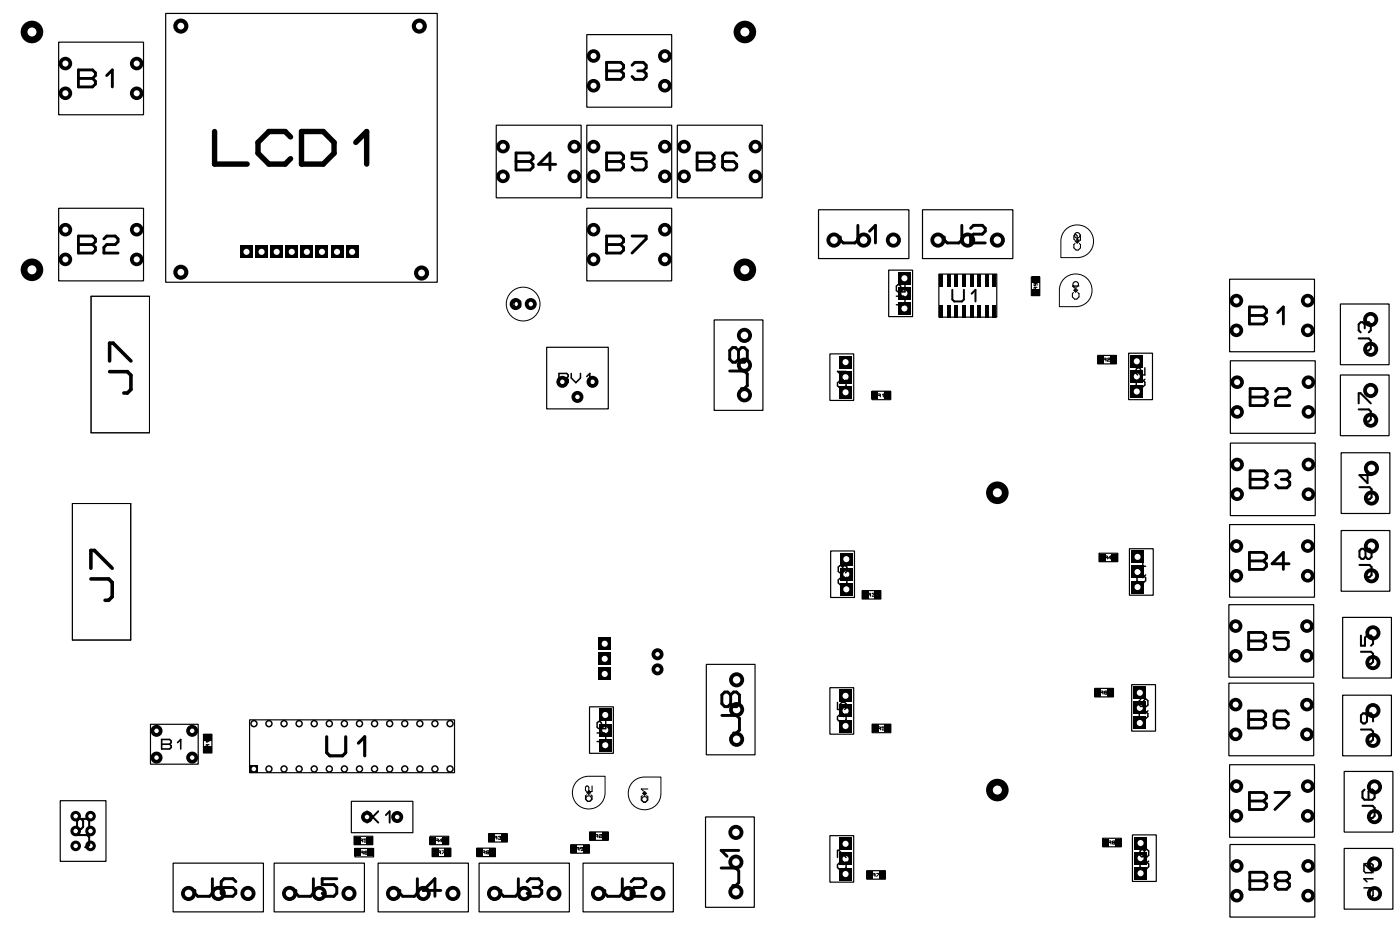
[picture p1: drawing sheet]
<svg xmlns="http://www.w3.org/2000/svg" width="236mm" height="156mm" viewBox="0 0 236 156" stroke-linecap="round" stroke-linejoin="round" font-family="sans-serif">
<circle cx="167.9" cy="132.9" r="1.9" fill="#000"/>
<circle cx="167.9" cy="132.9" r=".76" fill="#fff"/>
<circle cx="167.9" cy="82.9" r="1.9" fill="#000"/>
<circle cx="167.9" cy="82.9" r=".76" fill="#fff"/>
<circle cx="140.4" cy="40.4" r="1.27" fill="#000"/>
<circle cx="140.4" cy="40.4" r=".63" fill="#fff"/>
<circle cx="145.4" cy="40.4" r="1.27" fill="#000"/>
<circle cx="145.4" cy="40.4" r=".63" fill="#fff"/>
<circle cx="150.4" cy="40.4" r="1.27" fill="#000"/>
<circle cx="150.4" cy="40.4" r=".63" fill="#fff"/>
<circle cx="157.9" cy="40.4" r="1.27" fill="#000"/>
<circle cx="157.9" cy="40.4" r=".63" fill="#fff"/>
<circle cx="162.9" cy="40.4" r="1.27" fill="#000"/>
<circle cx="162.9" cy="40.4" r=".63" fill="#fff"/>
<circle cx="167.9" cy="40.4" r="1.27" fill="#000"/>
<circle cx="167.9" cy="40.4" r=".63" fill="#fff"/>
<circle cx="208.2" cy="145.6" r="1.14" fill="#000"/>
<circle cx="208.2" cy="145.6" r=".51" fill="#fff"/>
<circle cx="220.2" cy="145.6" r="1.14" fill="#000"/>
<circle cx="220.2" cy="145.6" r=".51" fill="#fff"/>
<circle cx="220.2" cy="150.6" r="1.14" fill="#000"/>
<circle cx="220.2" cy="150.6" r=".51" fill="#fff"/>
<circle cx="208.2" cy="150.6" r="1.14" fill="#000"/>
<circle cx="208.2" cy="150.6" r=".51" fill="#fff"/>
<circle cx="208.1" cy="132.2" r="1.14" fill="#000"/>
<circle cx="208.1" cy="132.2" r=".51" fill="#fff"/>
<circle cx="220.1" cy="132.2" r="1.14" fill="#000"/>
<circle cx="220.1" cy="132.2" r=".51" fill="#fff"/>
<circle cx="220.1" cy="137.2" r="1.14" fill="#000"/>
<circle cx="220.1" cy="137.2" r=".51" fill="#fff"/>
<circle cx="208.1" cy="137.2" r="1.14" fill="#000"/>
<circle cx="208.1" cy="137.2" r=".51" fill="#fff"/>
<circle cx="231.4" cy="150.3" r="1.27" fill="#000"/>
<circle cx="231.4" cy="150.3" r=".63" fill="#fff"/>
<circle cx="231.4" cy="145.3" r="1.27" fill="#000"/>
<circle cx="231.4" cy="145.3" r=".63" fill="#fff"/>
<circle cx="231.4" cy="137.4" r="1.27" fill="#000"/>
<circle cx="231.4" cy="137.4" r=".63" fill="#fff"/>
<circle cx="231.4" cy="132.4" r="1.27" fill="#000"/>
<circle cx="231.4" cy="132.4" r=".63" fill="#fff"/>
<circle cx="208" cy="118.5" r="1.14" fill="#000"/>
<circle cx="208" cy="118.5" r=".51" fill="#fff"/>
<circle cx="220" cy="118.5" r="1.14" fill="#000"/>
<circle cx="220" cy="118.5" r=".51" fill="#fff"/>
<circle cx="220" cy="123.5" r="1.14" fill="#000"/>
<circle cx="220" cy="123.5" r=".51" fill="#fff"/>
<circle cx="208" cy="123.5" r="1.14" fill="#000"/>
<circle cx="208" cy="123.5" r=".51" fill="#fff"/>
<circle cx="208" cy="105.3" r="1.14" fill="#000"/>
<circle cx="208" cy="105.3" r=".51" fill="#fff"/>
<circle cx="220" cy="105.3" r="1.14" fill="#000"/>
<circle cx="220" cy="105.3" r=".51" fill="#fff"/>
<circle cx="220" cy="110.3" r="1.14" fill="#000"/>
<circle cx="220" cy="110.3" r=".51" fill="#fff"/>
<circle cx="208" cy="110.3" r="1.14" fill="#000"/>
<circle cx="208" cy="110.3" r=".51" fill="#fff"/>
<circle cx="208.1" cy="91.8" r="1.14" fill="#000"/>
<circle cx="208.1" cy="91.8" r=".51" fill="#fff"/>
<circle cx="220.1" cy="91.8" r="1.14" fill="#000"/>
<circle cx="220.1" cy="91.8" r=".51" fill="#fff"/>
<circle cx="220.1" cy="96.8" r="1.14" fill="#000"/>
<circle cx="220.1" cy="96.8" r=".51" fill="#fff"/>
<circle cx="208.1" cy="96.8" r="1.14" fill="#000"/>
<circle cx="208.1" cy="96.8" r=".51" fill="#fff"/>
<circle cx="208.2" cy="78.1" r="1.14" fill="#000"/>
<circle cx="208.2" cy="78.1" r=".51" fill="#fff"/>
<circle cx="220.2" cy="78.1" r="1.14" fill="#000"/>
<circle cx="220.2" cy="78.1" r=".51" fill="#fff"/>
<circle cx="220.2" cy="83.1" r="1.14" fill="#000"/>
<circle cx="220.2" cy="83.1" r=".51" fill="#fff"/>
<circle cx="208.2" cy="83.1" r="1.14" fill="#000"/>
<circle cx="208.2" cy="83.1" r=".51" fill="#fff"/>
<circle cx="208.2" cy="64.3" r="1.14" fill="#000"/>
<circle cx="208.2" cy="64.3" r=".51" fill="#fff"/>
<circle cx="220.2" cy="64.3" r="1.14" fill="#000"/>
<circle cx="220.2" cy="64.3" r=".51" fill="#fff"/>
<circle cx="220.2" cy="69.3" r="1.14" fill="#000"/>
<circle cx="220.2" cy="69.3" r=".51" fill="#fff"/>
<circle cx="208.2" cy="69.3" r="1.14" fill="#000"/>
<circle cx="208.2" cy="69.3" r=".51" fill="#fff"/>
<circle cx="208.1" cy="50.6" r="1.14" fill="#000"/>
<circle cx="208.1" cy="50.6" r=".51" fill="#fff"/>
<circle cx="220.1" cy="50.6" r="1.14" fill="#000"/>
<circle cx="220.1" cy="50.6" r=".51" fill="#fff"/>
<circle cx="220.1" cy="55.6" r="1.14" fill="#000"/>
<circle cx="220.1" cy="55.6" r=".51" fill="#fff"/>
<circle cx="208.1" cy="55.6" r="1.14" fill="#000"/>
<circle cx="208.1" cy="55.6" r=".51" fill="#fff"/>
<circle cx="231.1" cy="124.5" r="1.27" fill="#000"/>
<circle cx="231.1" cy="124.5" r=".63" fill="#fff"/>
<circle cx="231.1" cy="119.5" r="1.27" fill="#000"/>
<circle cx="231.1" cy="119.5" r=".63" fill="#fff"/>
<circle cx="231.1" cy="111.4" r="1.27" fill="#000"/>
<circle cx="231.1" cy="111.4" r=".63" fill="#fff"/>
<circle cx="231.1" cy="106.4" r="1.27" fill="#000"/>
<circle cx="231.1" cy="106.4" r=".63" fill="#fff"/>
<circle cx="230.8" cy="96.8" r="1.27" fill="#000"/>
<circle cx="230.8" cy="96.8" r=".63" fill="#fff"/>
<circle cx="230.8" cy="91.8" r="1.27" fill="#000"/>
<circle cx="230.8" cy="91.8" r=".63" fill="#fff"/>
<circle cx="230.8" cy="83.8" r="1.27" fill="#000"/>
<circle cx="230.8" cy="83.8" r=".63" fill="#fff"/>
<circle cx="230.8" cy="78.8" r="1.27" fill="#000"/>
<circle cx="230.8" cy="78.8" r=".63" fill="#fff"/>
<circle cx="230.7" cy="70.7" r="1.27" fill="#000"/>
<circle cx="230.7" cy="70.7" r=".63" fill="#fff"/>
<circle cx="230.7" cy="65.7" r="1.27" fill="#000"/>
<circle cx="230.7" cy="65.7" r=".63" fill="#fff"/>
<circle cx="230.7" cy="58.7" r="1.27" fill="#000"/>
<circle cx="230.7" cy="58.7" r=".63" fill="#fff"/>
<circle cx="230.7" cy="53.7" r="1.27" fill="#000"/>
<circle cx="230.7" cy="53.7" r=".63" fill="#fff"/>
<g fill="#000">
<path d="M151.2 50.9h2v2h-2zM158.1 46.1h.7v2h-.7zM158.1 51.3h.7v2h-.7zM159.4 46.1h.6v2h-.6zM159.4 51.3h.6v2h-.6zM160.7 46.1h.6v2h-.6zM160.7 51.3h.6v2h-.6zM161.9 46.1h.7v2h-.7zM161.9 51.3h.7v2h-.7zM163.2 46.1h.7v2h-.7zM163.2 51.3h.7v2h-.7zM164.5 46.1h.6v2h-.6z"/>
<path d="M164.5 51.3h.6v2h-.6zM165.8 46.1h.6v2h-.6zM165.8 51.3h.6v2h-.6zM167 46.1h.7v2h-.7zM167 51.3h.7v2h-.7z"/>
</g>
<circle cx="152.2" cy="51.9" r=".51" fill="#fff"/>
<path d="M151.2 48.3h2v2h-2z" fill="#000"/>
<circle cx="152.2" cy="49.3" r=".51" fill="#fff"/>
<path d="M151.2 45.8h2v2h-2z" fill="#000"/>
<circle cx="152.2" cy="46.8" r=".51" fill="#fff"/>
<circle cx="181.3" cy="39.6" r=".56" fill="#000"/>
<circle cx="181.3" cy="39.6" r=".37" fill="#fff"/>
<circle cx="181.1" cy="47.8" r=".56" fill="#000"/>
<circle cx="181.1" cy="47.8" r=".37" fill="#fff"/>
<path d="M141.3 65h2v2h-2z" fill="#000"/>
<circle cx="142.3" cy="66" r=".51" fill="#fff"/>
<path d="M141.3 62.4h2v2h-2z" fill="#000"/>
<circle cx="142.3" cy="63.4" r=".51" fill="#fff"/>
<path d="M141.3 59.9h2v2h-2z" fill="#000"/>
<circle cx="142.3" cy="60.9" r=".51" fill="#fff"/>
<path d="M190.3 59.8h2.1v2h-2.1z" fill="#000"/>
<circle cx="191.3" cy="60.8" r=".51" fill="#fff"/>
<path d="M190.3 62.3h2.1v2h-2.1z" fill="#000"/>
<circle cx="191.3" cy="63.3" r=".51" fill="#fff"/>
<path d="M190.3 64.8h2.1v2.1h-2.1z" fill="#000"/>
<circle cx="191.3" cy="65.8" r=".51" fill="#fff"/>
<path d="M141.4 98.1h2.1v2h-2.1z" fill="#000"/>
<circle cx="142.5" cy="99.1" r=".51" fill="#fff"/>
<path d="M141.4 95.6h2.1v2h-2.1z" fill="#000"/>
<circle cx="142.5" cy="96.6" r=".51" fill="#fff"/>
<path d="M141.4 93h2.1v2h-2.1z" fill="#000"/>
<circle cx="142.5" cy="94" r=".51" fill="#fff"/>
<path d="M190.5 92.6h2v2.1h-2z" fill="#000"/>
<circle cx="191.5" cy="93.7" r=".51" fill="#fff"/>
<path d="M190.5 95.2h2v2h-2z" fill="#000"/>
<circle cx="191.5" cy="96.2" r=".51" fill="#fff"/>
<path d="M190.5 97.7h2v2h-2z" fill="#000"/>
<circle cx="191.5" cy="98.7" r=".51" fill="#fff"/>
<path d="M141.3 121.1h2v2h-2z" fill="#000"/>
<circle cx="142.3" cy="122.1" r=".51" fill="#fff"/>
<path d="M141.3 118.6h2v2h-2z" fill="#000"/>
<circle cx="142.3" cy="119.6" r=".51" fill="#fff"/>
<path d="M141.3 116h2v2h-2z" fill="#000"/>
<circle cx="142.3" cy="117" r=".51" fill="#fff"/>
<path d="M190.8 115.5h2.1v2h-2.1z" fill="#000"/>
<circle cx="191.9" cy="116.5" r=".51" fill="#fff"/>
<path d="M190.8 118h2.1v2.1h-2.1z" fill="#000"/>
<circle cx="191.9" cy="119.1" r=".51" fill="#fff"/>
<path d="M190.8 120.6h2.1v2h-2.1z" fill="#000"/>
<circle cx="191.9" cy="121.6" r=".51" fill="#fff"/>
<path d="M141.3 146h2v2h-2z" fill="#000"/>
<circle cx="142.3" cy="147" r=".51" fill="#fff"/>
<path d="M141.3 143.4h2v2.1h-2z" fill="#000"/>
<circle cx="142.3" cy="144.5" r=".51" fill="#fff"/>
<path d="M141.3 140.9h2v2h-2z" fill="#000"/>
<circle cx="142.3" cy="141.9" r=".51" fill="#fff"/>
<path d="M191 140.8h2v2h-2z" fill="#000"/>
<circle cx="192" cy="141.8" r=".51" fill="#fff"/>
<path d="M191 143.3h2v2h-2z" fill="#000"/>
<circle cx="192" cy="144.3" r=".51" fill="#fff"/>
<path d="M191 145.9h2v2h-2z" fill="#000"/>
<circle cx="192" cy="146.9" r=".51" fill="#fff"/>
<g fill="#000">
<path d="M173.7 46.6h1.3v1h-1.3zM173.7 48.7h1.3v1h-1.3zM184.8 59.9h1v1.2h-1zM186.9 59.9h1v1.2h-1zM146.8 65.8h1v1.3h-1zM148.9 65.8h1v1.3h-1zM145.1 99.4h1v1.2h-1zM147.3 99.4h1v1.2h-1zM185 93.2h1v1.2h-1zM187.1 93.2h1v1.2h-1zM184.3 115.9h1v1.2h-1zM186.4 115.9h1v1.2h-1z"/>
<path d="M42.1 128.7h1.3v1.3h-1.3zM146.8 121.9h1v1.2h-1zM148.9 121.9h1v1.2h-1zM145.9 146.5h1v1.3h-1zM148 146.5h1v1.3h-1zM185.6 141.1h1v1.3h-1zM187.7 141.1h1v1.3h-1z"/>
</g>
<circle cx="42.7" cy="129.3" r=".38" fill="#fff"/>
<circle cx="45.3" cy="129.3" r=".63" fill="#000"/>
<circle cx="45.3" cy="129.3" r=".38" fill="#fff"/>
<circle cx="47.8" cy="129.3" r=".63" fill="#000"/>
<circle cx="47.8" cy="129.3" r=".38" fill="#fff"/>
<circle cx="50.3" cy="129.3" r=".63" fill="#000"/>
<circle cx="50.3" cy="129.3" r=".38" fill="#fff"/>
<circle cx="52.9" cy="129.3" r=".63" fill="#000"/>
<circle cx="52.9" cy="129.3" r=".38" fill="#fff"/>
<circle cx="55.4" cy="129.3" r=".63" fill="#000"/>
<circle cx="55.4" cy="129.3" r=".38" fill="#fff"/>
<circle cx="58" cy="129.3" r=".63" fill="#000"/>
<circle cx="58" cy="129.3" r=".38" fill="#fff"/>
<circle cx="60.5" cy="129.3" r=".63" fill="#000"/>
<circle cx="60.5" cy="129.3" r=".38" fill="#fff"/>
<circle cx="63" cy="129.3" r=".63" fill="#000"/>
<circle cx="63" cy="129.3" r=".38" fill="#fff"/>
<circle cx="65.6" cy="129.3" r=".63" fill="#000"/>
<circle cx="65.6" cy="129.3" r=".38" fill="#fff"/>
<circle cx="68.1" cy="129.3" r=".63" fill="#000"/>
<circle cx="68.1" cy="129.3" r=".38" fill="#fff"/>
<circle cx="70.7" cy="129.3" r=".63" fill="#000"/>
<circle cx="70.7" cy="129.3" r=".38" fill="#fff"/>
<circle cx="73.2" cy="129.3" r=".63" fill="#000"/>
<circle cx="73.2" cy="129.3" r=".38" fill="#fff"/>
<circle cx="75.7" cy="129.3" r=".63" fill="#000"/>
<circle cx="75.7" cy="129.3" r=".38" fill="#fff"/>
<circle cx="75.7" cy="121.7" r=".63" fill="#000"/>
<circle cx="75.7" cy="121.7" r=".38" fill="#fff"/>
<circle cx="73.2" cy="121.7" r=".63" fill="#000"/>
<circle cx="73.2" cy="121.7" r=".38" fill="#fff"/>
<circle cx="70.7" cy="121.7" r=".63" fill="#000"/>
<circle cx="70.7" cy="121.7" r=".38" fill="#fff"/>
<circle cx="68.1" cy="121.7" r=".63" fill="#000"/>
<circle cx="68.1" cy="121.7" r=".38" fill="#fff"/>
<circle cx="65.6" cy="121.7" r=".63" fill="#000"/>
<circle cx="65.6" cy="121.7" r=".38" fill="#fff"/>
<circle cx="63" cy="121.7" r=".63" fill="#000"/>
<circle cx="63" cy="121.7" r=".38" fill="#fff"/>
<circle cx="60.5" cy="121.7" r=".63" fill="#000"/>
<circle cx="60.5" cy="121.7" r=".38" fill="#fff"/>
<circle cx="58" cy="121.7" r=".63" fill="#000"/>
<circle cx="58" cy="121.7" r=".38" fill="#fff"/>
<circle cx="55.4" cy="121.7" r=".63" fill="#000"/>
<circle cx="55.4" cy="121.7" r=".38" fill="#fff"/>
<circle cx="52.9" cy="121.7" r=".63" fill="#000"/>
<circle cx="52.9" cy="121.7" r=".38" fill="#fff"/>
<circle cx="50.3" cy="121.7" r=".63" fill="#000"/>
<circle cx="50.3" cy="121.7" r=".38" fill="#fff"/>
<circle cx="47.8" cy="121.7" r=".63" fill="#000"/>
<circle cx="47.8" cy="121.7" r=".38" fill="#fff"/>
<circle cx="45.3" cy="121.7" r=".63" fill="#000"/>
<circle cx="45.3" cy="121.7" r=".38" fill="#fff"/>
<circle cx="42.7" cy="121.7" r=".63" fill="#000"/>
<circle cx="42.7" cy="121.7" r=".38" fill="#fff"/>
<circle cx="61.8" cy="137.4" r="1.01" fill="#000"/>
<circle cx="61.8" cy="137.4" r=".38" fill="#fff"/>
<circle cx="66.9" cy="137.4" r="1.01" fill="#000"/>
<circle cx="66.9" cy="137.4" r=".38" fill="#fff"/>
<circle cx="26.3" cy="122.9" r="1.01" fill="#000"/>
<circle cx="26.3" cy="122.9" r=".38" fill="#fff"/>
<circle cx="32.3" cy="122.9" r="1.01" fill="#000"/>
<circle cx="32.3" cy="122.9" r=".38" fill="#fff"/>
<circle cx="32.3" cy="127.4" r="1.01" fill="#000"/>
<circle cx="32.3" cy="127.4" r=".38" fill="#fff"/>
<circle cx="26.3" cy="127.4" r="1.01" fill="#000"/>
<circle cx="26.3" cy="127.4" r=".38" fill="#fff"/>
<path d="M100.9 124.3h2v2h-2z" fill="#000"/>
<circle cx="101.9" cy="125.3" r=".51" fill="#fff"/>
<path d="M100.9 121.8h2v2h-2z" fill="#000"/>
<circle cx="101.9" cy="122.8" r=".51" fill="#fff"/>
<path d="M100.9 119.2h2v2.1h-2z" fill="#000"/>
<circle cx="101.9" cy="120.2" r=".51" fill="#fff"/>
<circle cx="123.9" cy="150" r="1.27" fill="#000"/>
<circle cx="123.9" cy="150" r=".63" fill="#fff"/>
<circle cx="123.9" cy="145" r="1.27" fill="#000"/>
<circle cx="123.9" cy="145" r=".63" fill="#fff"/>
<circle cx="123.9" cy="140" r="1.27" fill="#000"/>
<circle cx="123.9" cy="140" r=".63" fill="#fff"/>
<circle cx="124" cy="124.3" r="1.27" fill="#000"/>
<circle cx="124" cy="124.3" r=".63" fill="#fff"/>
<circle cx="124" cy="119.3" r="1.27" fill="#000"/>
<circle cx="124" cy="119.3" r=".63" fill="#fff"/>
<circle cx="124" cy="114.3" r="1.27" fill="#000"/>
<circle cx="124" cy="114.3" r=".63" fill="#fff"/>
<circle cx="108.5" cy="134.4" r=".56" fill="#000"/>
<circle cx="108.5" cy="134.4" r=".37" fill="#fff"/>
<circle cx="99.1" cy="134.3" r=".56" fill="#000"/>
<circle cx="99.1" cy="134.3" r=".37" fill="#fff"/>
<path d="M34.3 123.5h1.3v1h-1.3zM34.3 125.6h1.3v1h-1.3z" fill="#000"/>
<circle cx="100.7" cy="150.3" r="1.27" fill="#000"/>
<circle cx="100.7" cy="150.3" r=".63" fill="#fff"/>
<circle cx="105.7" cy="150.3" r="1.27" fill="#000"/>
<circle cx="105.7" cy="150.3" r=".63" fill="#fff"/>
<circle cx="110.7" cy="150.3" r="1.27" fill="#000"/>
<circle cx="110.7" cy="150.3" r=".63" fill="#fff"/>
<circle cx="83.2" cy="150.3" r="1.27" fill="#000"/>
<circle cx="83.2" cy="150.3" r=".63" fill="#fff"/>
<circle cx="88.2" cy="150.3" r="1.27" fill="#000"/>
<circle cx="88.2" cy="150.3" r=".63" fill="#fff"/>
<circle cx="93.2" cy="150.3" r="1.27" fill="#000"/>
<circle cx="93.2" cy="150.3" r=".63" fill="#fff"/>
<circle cx="66.2" cy="150.3" r="1.27" fill="#000"/>
<circle cx="66.2" cy="150.3" r=".63" fill="#fff"/>
<circle cx="71.2" cy="150.3" r="1.27" fill="#000"/>
<circle cx="71.2" cy="150.3" r=".63" fill="#fff"/>
<circle cx="76.2" cy="150.3" r="1.27" fill="#000"/>
<circle cx="76.2" cy="150.3" r=".63" fill="#fff"/>
<circle cx="48.7" cy="150.3" r="1.27" fill="#000"/>
<circle cx="48.7" cy="150.3" r=".63" fill="#fff"/>
<circle cx="53.7" cy="150.3" r="1.27" fill="#000"/>
<circle cx="53.7" cy="150.3" r=".63" fill="#fff"/>
<circle cx="58.7" cy="150.3" r="1.27" fill="#000"/>
<circle cx="58.7" cy="150.3" r=".63" fill="#fff"/>
<circle cx="31.7" cy="150.3" r="1.27" fill="#000"/>
<circle cx="31.7" cy="150.3" r=".63" fill="#fff"/>
<circle cx="36.7" cy="150.3" r="1.27" fill="#000"/>
<circle cx="36.7" cy="150.3" r=".63" fill="#fff"/>
<circle cx="41.7" cy="150.3" r="1.27" fill="#000"/>
<circle cx="41.7" cy="150.3" r=".63" fill="#fff"/>
<circle cx="12.7" cy="142.3" r=".89" fill="#000"/>
<circle cx="12.7" cy="142.3" r=".38" fill="#fff"/>
<circle cx="15.2" cy="142.3" r=".89" fill="#000"/>
<circle cx="15.2" cy="142.3" r=".38" fill="#fff"/>
<circle cx="12.7" cy="139.8" r=".89" fill="#000"/>
<circle cx="12.7" cy="139.8" r=".38" fill="#fff"/>
<circle cx="15.2" cy="139.8" r=".89" fill="#000"/>
<circle cx="15.2" cy="139.8" r=".38" fill="#fff"/>
<circle cx="12.7" cy="137.3" r=".89" fill="#000"/>
<circle cx="12.7" cy="137.3" r=".38" fill="#fff"/>
<circle cx="15.2" cy="137.3" r=".89" fill="#000"/>
<circle cx="15.2" cy="137.3" r=".38" fill="#fff"/>
<g fill="#000">
<path d="M100.8 107.3h2v2h-2zM99.2 140h1.1v1.2h-1.1zM101.4 140h1v1.2h-1zM59.6 140.8h1v1.2h-1zM59.7 142.7h1.1v1.3h-1.1zM61.7 140.8h1v1.2h-1zM61.9 142.7h1v1.3h-1zM72.4 140.7h1v1.3h-1zM72.7 142.7h1.1v1.3h-1.1zM74.5 140.7h1v1.3h-1zM74.9 142.7h1v1.3h-1zM80.2 142.7h1.1v1.3h-1.1z"/>
<path d="M82.2 140.2h1.1v1.3h-1.1zM82.4 142.7h1v1.3h-1zM84.4 140.2h1v1.3h-1zM96.1 142.2h1v1.2h-1zM98.2 142.2h1v1.2h-1z"/>
</g>
<circle cx="101.8" cy="108.3" r=".51" fill="#fff"/>
<path d="M100.8 109.8h2v2h-2z" fill="#000"/>
<circle cx="101.8" cy="110.8" r=".51" fill="#fff"/>
<path d="M100.8 112.3h2v2.1h-2z" fill="#000"/>
<circle cx="101.8" cy="113.3" r=".51" fill="#fff"/>
<circle cx="110.7" cy="112.6" r="1.01" fill="#000"/>
<circle cx="110.7" cy="112.6" r=".38" fill="#fff"/>
<circle cx="110.7" cy="110" r="1.01" fill="#000"/>
<circle cx="110.7" cy="110" r=".38" fill="#fff"/>
<circle cx="125.3" cy="66.4" r="1.27" fill="#000"/>
<circle cx="125.3" cy="66.4" r=".63" fill="#fff"/>
<circle cx="125.3" cy="61.4" r="1.27" fill="#000"/>
<circle cx="125.3" cy="61.4" r=".63" fill="#fff"/>
<circle cx="125.3" cy="56.4" r="1.27" fill="#000"/>
<circle cx="125.3" cy="56.4" r=".63" fill="#fff"/>
<circle cx="11" cy="10.7" r="1.14" fill="#000"/>
<circle cx="11" cy="10.7" r=".51" fill="#fff"/>
<circle cx="23" cy="10.7" r="1.14" fill="#000"/>
<circle cx="23" cy="10.7" r=".51" fill="#fff"/>
<circle cx="23" cy="15.7" r="1.14" fill="#000"/>
<circle cx="23" cy="15.7" r=".51" fill="#fff"/>
<circle cx="11" cy="15.7" r="1.14" fill="#000"/>
<circle cx="11" cy="15.7" r=".51" fill="#fff"/>
<circle cx="11" cy="38.6" r="1.14" fill="#000"/>
<circle cx="11" cy="38.6" r=".51" fill="#fff"/>
<circle cx="23" cy="38.6" r="1.14" fill="#000"/>
<circle cx="23" cy="38.6" r=".51" fill="#fff"/>
<circle cx="23" cy="43.6" r="1.14" fill="#000"/>
<circle cx="23" cy="43.6" r=".51" fill="#fff"/>
<circle cx="11" cy="43.6" r="1.14" fill="#000"/>
<circle cx="11" cy="43.6" r=".51" fill="#fff"/>
<circle cx="99.9" cy="9.4" r="1.14" fill="#000"/>
<circle cx="99.9" cy="9.4" r=".51" fill="#fff"/>
<circle cx="111.9" cy="9.4" r="1.14" fill="#000"/>
<circle cx="111.9" cy="9.4" r=".51" fill="#fff"/>
<circle cx="111.9" cy="14.4" r="1.14" fill="#000"/>
<circle cx="111.9" cy="14.4" r=".51" fill="#fff"/>
<circle cx="99.9" cy="14.4" r="1.14" fill="#000"/>
<circle cx="99.9" cy="14.4" r=".51" fill="#fff"/>
<circle cx="84.7" cy="24.7" r="1.14" fill="#000"/>
<circle cx="84.7" cy="24.7" r=".51" fill="#fff"/>
<circle cx="96.7" cy="24.7" r="1.14" fill="#000"/>
<circle cx="96.7" cy="24.7" r=".51" fill="#fff"/>
<circle cx="96.7" cy="29.7" r="1.14" fill="#000"/>
<circle cx="96.7" cy="29.7" r=".51" fill="#fff"/>
<circle cx="84.7" cy="29.7" r="1.14" fill="#000"/>
<circle cx="84.7" cy="29.7" r=".51" fill="#fff"/>
<circle cx="99.9" cy="24.7" r="1.14" fill="#000"/>
<circle cx="99.9" cy="24.7" r=".51" fill="#fff"/>
<circle cx="111.9" cy="24.7" r="1.14" fill="#000"/>
<circle cx="111.9" cy="24.7" r=".51" fill="#fff"/>
<circle cx="111.9" cy="29.7" r="1.14" fill="#000"/>
<circle cx="111.9" cy="29.7" r=".51" fill="#fff"/>
<circle cx="99.9" cy="29.7" r="1.14" fill="#000"/>
<circle cx="99.9" cy="29.7" r=".51" fill="#fff"/>
<circle cx="115.1" cy="24.7" r="1.14" fill="#000"/>
<circle cx="115.1" cy="24.7" r=".51" fill="#fff"/>
<circle cx="127.1" cy="24.7" r="1.14" fill="#000"/>
<circle cx="127.1" cy="24.7" r=".51" fill="#fff"/>
<circle cx="127.1" cy="29.7" r="1.14" fill="#000"/>
<circle cx="127.1" cy="29.7" r=".51" fill="#fff"/>
<circle cx="115.1" cy="29.7" r="1.14" fill="#000"/>
<circle cx="115.1" cy="29.7" r=".51" fill="#fff"/>
<circle cx="99.9" cy="38.6" r="1.14" fill="#000"/>
<circle cx="99.9" cy="38.6" r=".51" fill="#fff"/>
<circle cx="111.9" cy="38.6" r="1.14" fill="#000"/>
<circle cx="111.9" cy="38.6" r=".51" fill="#fff"/>
<circle cx="111.9" cy="43.6" r="1.14" fill="#000"/>
<circle cx="111.9" cy="43.6" r=".51" fill="#fff"/>
<circle cx="99.9" cy="43.6" r="1.14" fill="#000"/>
<circle cx="99.9" cy="43.6" r=".51" fill="#fff"/>
<circle cx="94.7" cy="64.2" r="1.01" fill="#000"/>
<circle cx="94.7" cy="64.2" r=".38" fill="#fff"/>
<circle cx="99.7" cy="64.2" r="1.01" fill="#000"/>
<circle cx="99.7" cy="64.2" r=".38" fill="#fff"/>
<circle cx="97.2" cy="66.8" r="1.01" fill="#000"/>
<circle cx="97.2" cy="66.8" r=".38" fill="#fff"/>
<path d="M40.5 41.3h2v2.1h-2z" fill="#000"/>
<circle cx="41.5" cy="42.4" r=".51" fill="#fff"/>
<path d="M43 41.3h2v2.1h-2z" fill="#000"/>
<circle cx="44" cy="42.4" r=".51" fill="#fff"/>
<path d="M45.6 41.3h2v2.1h-2z" fill="#000"/>
<circle cx="46.6" cy="42.4" r=".51" fill="#fff"/>
<path d="M48.1 41.3h2v2.1h-2z" fill="#000"/>
<circle cx="49.1" cy="42.4" r=".51" fill="#fff"/>
<path d="M50.6 41.3h2.1v2.1h-2.1z" fill="#000"/>
<circle cx="51.6" cy="42.4" r=".51" fill="#fff"/>
<path d="M53.2 41.3h2v2.1h-2z" fill="#000"/>
<circle cx="54.2" cy="42.4" r=".51" fill="#fff"/>
<path d="M55.7 41.3h2v2.1h-2z" fill="#000"/>
<circle cx="56.7" cy="42.4" r=".51" fill="#fff"/>
<path d="M58.3 41.3h2v2.1h-2z" fill="#000"/>
<circle cx="59.3" cy="42.4" r=".51" fill="#fff"/>
<circle cx="86.8" cy="51.1" r="1.01" fill="#000"/>
<circle cx="86.8" cy="51.1" r=".38" fill="#fff"/>
<circle cx="89.3" cy="51.1" r="1.01" fill="#000"/>
<circle cx="89.3" cy="51.1" r=".38" fill="#fff"/>
<circle cx="5.4" cy="5.4" r="1.9" fill="#000"/>
<circle cx="5.4" cy="5.4" r=".76" fill="#fff"/>
<circle cx="125.4" cy="5.4" r="1.9" fill="#000"/>
<circle cx="125.4" cy="5.4" r=".76" fill="#fff"/>
<circle cx="125.4" cy="45.4" r="1.9" fill="#000"/>
<circle cx="125.4" cy="45.4" r=".76" fill="#fff"/>
<circle cx="5.4" cy="45.4" r="1.9" fill="#000"/>
<circle cx="5.4" cy="45.4" r=".76" fill="#fff"/>
<circle cx="30.4" cy="4.4" r="1.27" fill="#000"/>
<circle cx="30.4" cy="4.4" r=".57" fill="#fff"/>
<circle cx="30.4" cy="45.8" r="1.27" fill="#000"/>
<circle cx="30.4" cy="45.8" r=".57" fill="#fff"/>
<circle cx="71" cy="45.9" r="1.27" fill="#000"/>
<circle cx="71" cy="45.9" r=".57" fill="#fff"/>
<circle cx="70.6" cy="4.4" r="1.27" fill="#000"/>
<circle cx="70.6" cy="4.4" r=".57" fill="#fff"/>
<g fill="none" stroke="#000" stroke-width=".2">
<path d="M9.9 7.1h14.3v12.2h-14.3zM27.9 2.3h45.7v45.2h-45.7zM98.8 5.8h14.3v12.2h-14.3zM9.9 35h14.3v12.2h-14.3zM83.5 21.1h14.3v12.2h-14.3zM98.8 21.1h14.3v12.2h-14.3zM98.8 35h14.3v12.2h-14.3zM114 21.1h14.3v12.2h-14.3zM137.8 35.3h15.2v8.2h-15.2zM155.3 35.3h15.2v8.2h-15.2zM92 58.4h10.4v10.4h-10.4zM120.2 53.8h8.2v15.2h-8.2z"/>
<path d="M139.7 59.5h4v7.8h-4zM149.6 45.4h4v7.8h-4zM158 46.1h9.8v7.2h-9.8zM173.6 46.6h1.4v3.1h-1.4zM184.8 59.8h3.1v1.4h-3.1zM190 59.4h4v7.8h-4zM207 47h14.3v12.2h-14.3zM225.6 51.1h8.2v10.2h-8.2zM146.8 65.8h3.1v1.4h-3.1zM207.1 74.5h14.3v12.2h-14.3zM207.1 60.7h14.3v12.2h-14.3zM225.6 63.1h8.2v10.2h-8.2z"/>
<path d="M225.7 76.1h8.2v10.3h-8.2zM139.8 92.7h4v7.8h-4zM145.1 99.3h3.2v1.4h-3.2zM185 93h3.1v1.5h-3.1zM190.1 92.3h4v7.8h-4zM207 88.2h14.3v12.2h-14.3zM225.7 89.2h8.2v10.2h-8.2zM99.2 118.9h4v7.8h-4zM118.9 111.7h8.2v15.2h-8.2zM139.7 115.7h4v7.8h-4zM184.3 115.8h3.1v1.4h-3.1zM190.5 115.1h4v7.9h-4z"/>
<path d="M206.8 114.9h14.3v12.2h-14.3zM206.8 101.7h14.3v12.2h-14.3zM226 116.9h8.2v10.2h-8.2zM226 103.8h8.2v10.2h-8.2zM10.1 134.7h7.7v10.2h-7.7zM25.3 121.8h8.1v6.7h-8.1zM34.2 123.5h1.5v3.1h-1.5zM42 121.1h34.5v8.9h-34.5zM59.1 134.8h10.4v5.2h-10.4zM99.2 139.9h3.2v1.4h-3.2zM118.8 137.4h8.2v15.2h-8.2zM146.8 121.8h3.1v1.4h-3.1z"/>
<path d="M207 128.6h14.3v12.2h-14.3zM226.3 129.7h8.2v10.2h-8.2zM29.1 145.2h15.2v8.2h-15.2zM46.1 145.2h15.2v8.2h-15.2zM59.6 140.6h3.1v1.5h-3.1zM59.7 142.7h3.2v1.4h-3.2zM63.6 145.2h15.2v8.2h-15.2zM72.4 140.6h3.1v1.5h-3.1zM72.7 142.6h3.2v1.5h-3.2zM80.2 142.6h3.2v1.5h-3.2zM80.6 145.2h15.2v8.2h-15.2zM82.2 140.2h3.2v1.4h-3.2z"/>
<path d="M96.1 142.1h3.1v1.4h-3.1zM98.1 145.2h15.2v8.2h-15.2zM139.7 140.5h4v7.9h-4zM145.9 146.4h3.1v1.5h-3.1zM185.6 141h3.1v1.4h-3.1zM190.6 140.4h4v7.8h-4zM207 142h14.3v12.2h-14.3zM226.3 142.7h8.2v10.2h-8.2z"/>
</g>
<g fill="none" stroke="#000" stroke-width=".49">
<path d="M144.4 37.9v2.5l-.5 .5h-2l-.5-.5v-.5M146.4 38.9l1-1v3M161.9 37.9v2.5l-.5 .5h-2l-.5-.5v-.5M163.4 38.4l.5-.5h1.4l.5 .5v.5l-.5 .5h-1.4l-.5 .5v1h2.4M124.3 58.9l.5-.4h.5l.5 .4v1.5l-.5 .5h-.5l-.5-.5M124.3 58.9l-.5-.4h-.5l-.5 .4v1.5l.5 .5h.5l.5-.5M124.3 58.9v1.5M122.8 62.4h2.5l.5 .5v2l-.5 .4h-.5M123 116.9l.5-.5h.5l.5 .5v1.5l-.5 .4h-.5l-.5-.4M123 116.9l-.5-.5h-.5l-.5 .5v1.5l.5 .4h.5l.5-.4M123 116.9v1.5M121.5 120.3h2.5l.5 .5v2l-.5 .5h-.5"/>
<path d="M35.7 147.8v2.4l-.4 .5h-2l-.5-.5v-.4M39.7 148.3l-.5-.5h-1.5l-.5 .5v1.9l.5 .5h1.5l.5-.5v-.4l-.5-.5h-2M52.7 147.8v2.4l-.4 .5h-2l-.5-.5v-.4M56.7 147.8h-2.5v1h2l.5 .5v.9l-.5 .5h-1.5l-.5-.5M70.2 147.8v2.4l-.4 .5h-2l-.5-.5v-.4M74.2 149.8h-3l2-2v2.9M87.2 147.8v2.4l-.4 .5h-2l-.5-.5v-.4M88.7 148.3l.5-.5h1.5l.5 .5v.5l-.5 .5M89.7 149.3h1M90.7 149.3l.5 .5v.4l-.5 .5h-1.5l-.5-.5M104.7 147.8v2.4l-.4 .5h-2l-.5-.5v-.4M106.2 148.3l.5-.5h1.5l.5 .5v.5l-.5 .5h-1.5l-.5 .5v.9h2.5"/>
<path d="M121.4 146h2.4l.5 .5v1.9l-.5 .5h-.4M124.3 143h-2.9l1 1"/>
</g>
<g fill="none" stroke="#000" stroke-width=".48">
<path d="M13.2 11.8h2.4l.5 .4v.5l-.5 .5 .5 .5v.4l-.5 .5h-2.4zM13.2 13.2h2.4M18 12.7l.9-.9v2.8M102.1 10.5h2.4l.5 .5v.4l-.5 .5 .5 .5v.5l-.5 .4h-2.4zM102.1 11.9h2.4M106.4 11l.5-.5h1.4l.5 .5v.4l-.5 .5M107.3 11.9h1M108.3 11.9l.5 .5v.5l-.5 .4h-1.4l-.5-.4M13.2 39.7h2.4l.5 .5v.4l-.5 .5 .5 .5v.5l-.5 .5h-2.4zM86.9 25.7h2.3l.5 .5v.5l-.5 .5 .5 .4v.5l-.5 .5h-2.3zM86.9 27.2h2.3M93.5 27.6h-2.8l1.9-1.9v2.9"/>
<path d="M102.1 39.7h2.4l.5 .5v.4l-.5 .5 .5 .5v.5l-.5 .5h-2.4zM102.1 25.7h2.4l.5 .5v.5l-.5 .5 .5 .4v.5l-.5 .5h-2.4zM102.1 27.2h2.4M106.4 39.7h2.4v.5l-2.4 2.4M108.8 25.7h-2.4v1h1.9l.5 .5v.9l-.5 .5h-1.4l-.5-.5M117.3 25.7h2.4l.5 .5v.5l-.5 .5 .5 .4v.5l-.5 .5h-2.4zM117.3 27.2h2.4M124 26.2l-.5-.5h-1.4l-.5 .5v1.9l.5 .5h1.4l.5-.5v-.5l-.5-.4h-1.9M13.2 41.1h2.4M17.5 40.2l.5-.5h1.4l.5 .5v.4l-.5 .5h-1.4l-.5 .5v1h2.4M102.1 41.1h2.4M210.3 51.6h2.4l.5 .5v.5l-.5 .5 .5 .4v.5l-.5 .5h-2.4z"/>
<path d="M210.3 53.1h2.4M215.1 52.6l.9-1v2.9M210.4 65.3h2.4l.5 .5v.5l-.5 .5 .5 .5v.4l-.5 .5h-2.4zM210.4 79.2h2.4l.5 .5v.4l-.5 .5 .5 .5v.5l-.5 .4h-2.4zM210.4 66.8h2.4M214.7 79.7l.5-.5h1.4l.5 .5v.4l-.5 .5M214.7 65.8l.5-.5h1.4l.5 .5v.5l-.5 .5h-1.4l-.5 .5v.9h2.4M210.3 92.9h2.4l.5 .5v.5l-.5 .4 .5 .5v.5l-.5 .5h-2.4zM210.3 94.3h2.4M210.4 80.6h2.4M215.7 80.6h.9M216.6 80.6l.5 .5v.5l-.5 .4h-1.4l-.5-.4"/>
<path d="M217 94.8h-2.9l1.9-1.9v2.9M210.2 106.4h2.4l.4 .4v.5l-.4 .5 .4 .5v.4l-.4 .5h-2.4zM210.2 119.6h2.4l.4 .5v.4l-.4 .5 .4 .5v.5l-.4 .4h-2.4zM210.2 107.8h2.4M216.8 106.4h-2.3v.9h1.9l.4 .5v.9l-.4 .5h-1.5l-.4-.5M210.2 121h2.4M210.3 133.3h2.4l.5 .5v.4l-.5 .5 .5 .5v.5l-.5 .4h-2.4zM210.3 134.7h2.4M214.6 133.3h2.4v.5l-2.4 2.3M216.8 120.1l-.4-.5h-1.5l-.4 .5v1.9l.4 .4h1.5l.4-.4v-.5l-.4-.5h-1.9M210.4 146.7h2.3l.5 .5v.5l-.5 .4 .5 .5v.5l-.5 .5h-2.3zM210.4 148.1h2.3"/>
<path d="M215.1 148.1l-.4-.4v-.5l.4-.5h1.5l.4 .5v.5l-.4 .4M215.1 148.1l-.4 .5v.5l.4 .5h1.5l.4-.5v-.5l-.4-.5M215.1 148.1h1.5"/>
</g>
<path d="M94.1 63.6h1.3M95.4 63.6l.2-.3v-.2l-.2-.3h-1.3v1.6M95.4 63.6l.2 .2v.6M96.2 62.8v.8l.7 .8 .8-.8v-.8M98.8 63.3l.5-.5v1.6M229.6 149.3h1.3l.2 .3v1l-.2 .3h-.3M229.6 145.5l.2-.3h1.1l.2 .3v1l-.2 .3h-1.1l-.2-.3zM229.6 145.2l1.5 1.6M231.1 147.8h-1.5l.5 .5" fill="none" stroke="#000" stroke-width=".26"/>
<g fill="none" stroke="#000" stroke-width=".34">
<path d="M228.7 56.9h1.7l.3 .4v1.3l-.3 .4h-.3M229.7 54.5l.4-.3h.3l.3 .3v1.1l-.3 .3M229.7 54.5l-.3-.3h-.4l-.3 .3v1.1l.3 .3M229.7 54.5v.7M228.7 68.9h1.7l.3 .3v1.4l-.3 .3h-.3M228.7 67.8v-1.7h.3l1.7 1.7M230.2 79.2v2.1l-1.4-1.4h2.1M228.8 95h1.7l.4 .4v1.3l-.4 .4h-.3M228.8 81.9h1.7l.4 .4v1.3l-.4 .4h-.3M229.8 92.6l.4-.3h.3l.4 .3v1.1l-.4 .3h-.3l-.4-.3M229.8 92.6l-.3-.3h-.3l-.4 .3v1.1l.4 .3h.3l.3-.3M229.8 92.6v1.1"/>
<path d="M229.1 106.9v1.7h.7v-1.4l.3-.3h.7l.3 .3v1.1l-.3 .3M229.1 109.6h1.7l.3 .4v1.3l-.3 .4h-.4M229.8 120l.3 .3v1l-.3 .4h-.4l-.3-.4v-1l.3-.3h1.4l.3 .3v1M13.6 137.7l.4 .4v1l-.4 .3h-.3l-.3-.3v-1l.3-.4h1.4l.3 .4v1M229.1 122.7h1.7l.3 .3v1.4l-.3 .3h-.4M229.3 135.5h1.7l.4 .4v1.3l-.4 .4h-.3M229.7 132.8l-.4 .3v1.1l.4 .3h1.3l.4-.3v-1.1l-.4-.3h-.3l-.3 .3v1.4M13 140.4h1.7l.3 .4v1.3l-.3 .4h-.4"/>
</g>
<path d="M160.3 48.7v1.7l.3 .3h1.3l.3-.3v-1.7M163.5 49.4l.7-.7v2" fill="none" stroke="#000" stroke-width=".33"/>
<g fill="none" stroke="#000" stroke-width=".24">
<path d="M150.9 49.8h1.2l.2 .3v.9l-.2 .3h-1.2M152.3 47.9v1.2h-.5l-.2-.3v-.7l-.2-.2h-.3l-.2 .2v.7l.2 .3M141 64.4l.5-.5h.4l.5 .5v.5l-.5 .5h-.4l-.5-.5zM142.4 63.9l-.5 .5M142.4 62.5h-1.4l.5 .4M191.3 64.3l.4-.5h.5l.5 .5v.4l-.5 .5h-.5l-.4-.5zM192.7 61.9v1.2h-.5l-.2-.3v-.7l-.3-.2h-.2l-.2 .2v.7l.2 .3M192.7 63.8l-.5 .5M141.1 97.5l.5-.4h.5l.4 .4v.5l-.4 .5h-.5l-.5-.5zM141.8 95.4l-.2-.3h-.3l-.2 .3v.7l.2 .2M141.8 95.4l.3-.3h.2l.2 .3v.7l-.2 .2M141.8 95.4v.5"/>
<path d="M142.5 97.1l-.4 .4M191.4 97.2l.5-.5h.5l.4 .5v.4l-.4 .5h-.5l-.5-.5zM192.4 94.8v1.4l-1-1h1.4M192.8 96.7l-.4 .5M141 118.1v1.2h.5v-.9l.2-.3h.5l.2 .3v.7l-.2 .2M192 117.6l-.2 .3v.7l.2 .2h1l.2-.2v-.7l-.2-.3h-.3l-.2 .3v.9M193.2 119.5l-.5 .5M100.5 123.3h1.2l.3 .2v1l-.3 .2h-1.2M102 121.3v1.2h-.5l-.3-.2v-.7l-.2-.3h-.3l-.2 .3v.7l.2 .2M141 120.5l.5-.4h.4l.5 .4v.5l-.5 .5h-.4l-.5-.5zM142.4 120.1l-.5 .4M191.8 120l.5-.5h.4l.5 .5v.5l-.5 .5h-.4l-.5-.5z"/>
<path d="M141 144.2v-1.2h.2l1.2 1.2M141 145.4l.5-.5h.4l.5 .5v.5l-.5 .5h-.4l-.5-.5zM142.4 144.9l-.5 .5M191.9 145.3l.5-.5h.5l.4 .5v.5l-.4 .5h-.5l-.5-.5zM192.6 143.1l-.2-.2h-.3l-.2 .2v.7l.2 .3h.3l.2-.3M192.6 143.1l.3-.2h.2l.2 .2v.7l-.2 .3h-.2l-.3-.3M192.6 143.1v.7M193.3 144.8l-.4 .5"/>
</g>
<g fill="none" stroke="#000" stroke-width=".17">
<path d="M179.6 38.4a2.76 2.76 0 0 1 4.3 1.3 2.76 2.76 0 0 1-2.6 3.6h-2.7v-2.7a2.73 2.73 0 0 1 1-2.2zM15.3 49.8h9.9v23h-9.9zM174.2 47.6l.1 .4h-.2v-.4h.4l.1 .4M174.3 48.4h-.2v.4h.5M174.3 48.4v.4M174.6 48.3l-.3 .1M179.3 46.7a2.76 2.76 0 0 1 4.4 1.2 2.76 2.76 0 0 1-2.6 3.7h-2.8v-2.8a2.73 2.73 0 0 1 1-2.1zM180.7 48.8h.7M181 40.6h.7M181.1 48.5v.7M181.3 40.2v.7M147.7 66.5h.4"/>
<path d="M148.1 66.5v-.2h-.4v.5M148.1 66.5l.1 .3M148.5 66.4l.2-.1v.5M185.7 60.5h.4M186.1 60.5v-.3h-.4v.5M186.1 60.5l.1 .2M186.4 60.3h.5l-.1 .2-.4 .1v.1h.5M12.2 84.7h9.8v22.9h-9.8zM146.8 99.9l.3-.1v.2M185.9 93.8h.4M186.3 93.8v-.3h-.4v.5M186.3 93.8l.1 .2"/>
<path d="M187.1 93.8h-.5l.3-.3v.5M146 100h.4M146.4 100v-.2h-.4v.5M146.4 100l.1 .3M147 100h.1M147.1 100v.3l-.3-.1M185.2 116.5h.4M185.6 116.5v-.3h-.4v.5M185.6 116.5l.1 .2M186.3 116.3h-.4v.4h.4v-.2h-.4M34.9 125.3h-.2v.4h.5M34.9 125.3v.4"/>
<path d="M35.2 125.2l-.3 .1M35.2 124.7h-.5l.2 .2M97.4 131.2l1.1-.6h3.3v2.7a2.76 2.76 0 0 1-3.9 2.5 2.76 2.76 0 0 1-.5-4.6zM98.7 133.3h.7M99.1 133v.7M106.8 131.3l1.1-.5 3.3-.1v2.7a2.76 2.76 0 0 1-3.9 2.5 2.76 2.76 0 0 1-.5-4.6zM108.1 133.4h.7M108.5 133.1v.7M147.7 122.5h.4M148.1 122.5v-.2h-.4v.5M148.1 122.5l.1 .3M148.9 122.3h-.4v.1l.4 .1-.1 .3-.3-.1"/>
<path d="M60.5 141.4h.4M60.6 143.4h.5M60.9 141.4v-.3h-.4v.5M60.9 141.4l.1 .2M61.1 143.4v-.2h-.5v.5M61.1 143.4v.3M61.7 141.1h-.4v.2l.4 .1-.1 .2-.3-.1M61.8 143.2h-.4v.4l.3 .1v-.3h-.3M73.3 141.3h.4M73.6 143.3h.5M73.7 141.3v-.2h-.4v.5M73.7 141.3l.1 .3"/>
<path d="M74.1 143.3v-.2h-.5v.5M74.1 143.3v.3M74.4 143.1h.4l-.4 .5M74.5 141.4h-.6l.4-.3v.5M81.1 143.3h.5M81.6 143.3v-.2h-.5v.5M81.6 143.3v.3M82 143.3v-.2h.2v.2M82 143.3h.2M82 143.3v.3h.2v-.3M83.1 140.9h.5M83.6 140.9v-.2h-.5v.5"/>
<path d="M83.6 140.9v.3M83.9 140.7h.3v.2M84.1 140.9h.1M84.2 140.9v.3l-.3-.1M97 142.8h.4M97.4 142.8v-.3h-.4v.5M97.4 142.8l.1 .2M98.1 142.7l-.3 .1v-.3l.3 .1v.3l-.3 .1M100.1 140.6h.5M100.6 140.6v-.2h-.5v.5M100.6 140.6v.3M100.9 140.4h.4l-.1 .2-.3 .1v.2h.4"/>
<path d="M146.8 147.1h.4M147.2 147.1v-.2h-.4v.5M147.2 147.1l.1 .3M147.5 146.9h.5l-.5 .5M186.5 141.7h.4M186.9 141.7v-.3h-.4v.6M186.9 141.7l.1 .3M187.3 141.7v-.3h.3v.3M187.3 141.7h.3M187.3 141.7v.3h.3v-.3"/>
<circle cx="88.1" cy="51.1" r="2.84"/>
<circle cx="181.1" cy="48.8" r=".25"/>
<circle cx="181.3" cy="40.6" r=".25"/>
<circle cx="99.1" cy="133.3" r=".25"/>
<circle cx="108.5" cy="133.4" r=".25"/>
</g>
<path d="M181.9 39.5v.9h-.4l-.2-.2v-.5l-.2-.2h-.2l-.1 .2v.5l.1 .2M180.7 49.2l-.2 .2v.5l.4 .4h.3l.4-.4v-.5l-.2-.2M180.9 40.9l-.1 .2v.6l.3 .4h.4l.4-.4v-.6l-.2-.2M181.6 48.1h-1.1l.4 .4M98.7 133.7l-.2 .2v.5l.4 .4h.4l.4-.4v-.5l-.2-.2M99.7 132.2v.9h-.4l-.2-.2v-.5l-.2-.2h-.2l-.2 .2v.5l.2 .2M108.1 133.8l-.2 .2v.5l.4 .4h.4l.3-.4v-.5l-.1-.2M109 132.7h-1.1l.4 .4" fill="none" stroke="#000" stroke-width=".18"/>
<path d="M55 123.9v2.7l.5 .5h2.2l.5-.5v-2.7M60.3 125l1.1-1.1v3.2" fill="none" stroke="#000" stroke-width=".53"/>
<path d="M61.8 136.4l1.9 2M63.7 136.4l-1.9 2M64.9 137.1l.7-.7v2" fill="none" stroke="#000" stroke-width=".32"/>
<path d="M27.2 124.4h1.3l.3 .2v.3l-.3 .3 .3 .2v.3l-.3 .3h-1.3zM27.2 125.2h1.3M29.9 124.9l.5-.5v1.6" fill="none" stroke="#000" stroke-width=".27"/>
<path d="M18.4 62.5h3l.6 .6v2.4l-.6 .6h-.6M18.4 60.7v-3h.6l3 3M15.3 97.4h3l.6 .6v2.4l-.6 .6h-.6M15.3 95.6v-3h.6l3 3" fill="none" stroke="#000" stroke-width=".6"/>
<path d="M36.1 22.1v5.5h5.5M48.9 23l-.9-.9h-2.7l-1.9 1.8v1.9l1.9 1.8h2.7l.9-.9M50.7 22.1h3.7l1.8 1.8v1.9l-1.8 1.8h-3.7zM59.9 23.9l1.8-1.8v5.5" fill="none" stroke="#000" stroke-width=".91"/>
<path d="M87.7 50.8l-.2-.2h-.6l-.4 .3v.4l.4 .4h.6l.2-.2M88.4 50.9l.4-.3v1.1" fill="none" stroke="#000" stroke-width=".19"/>
</svg>
